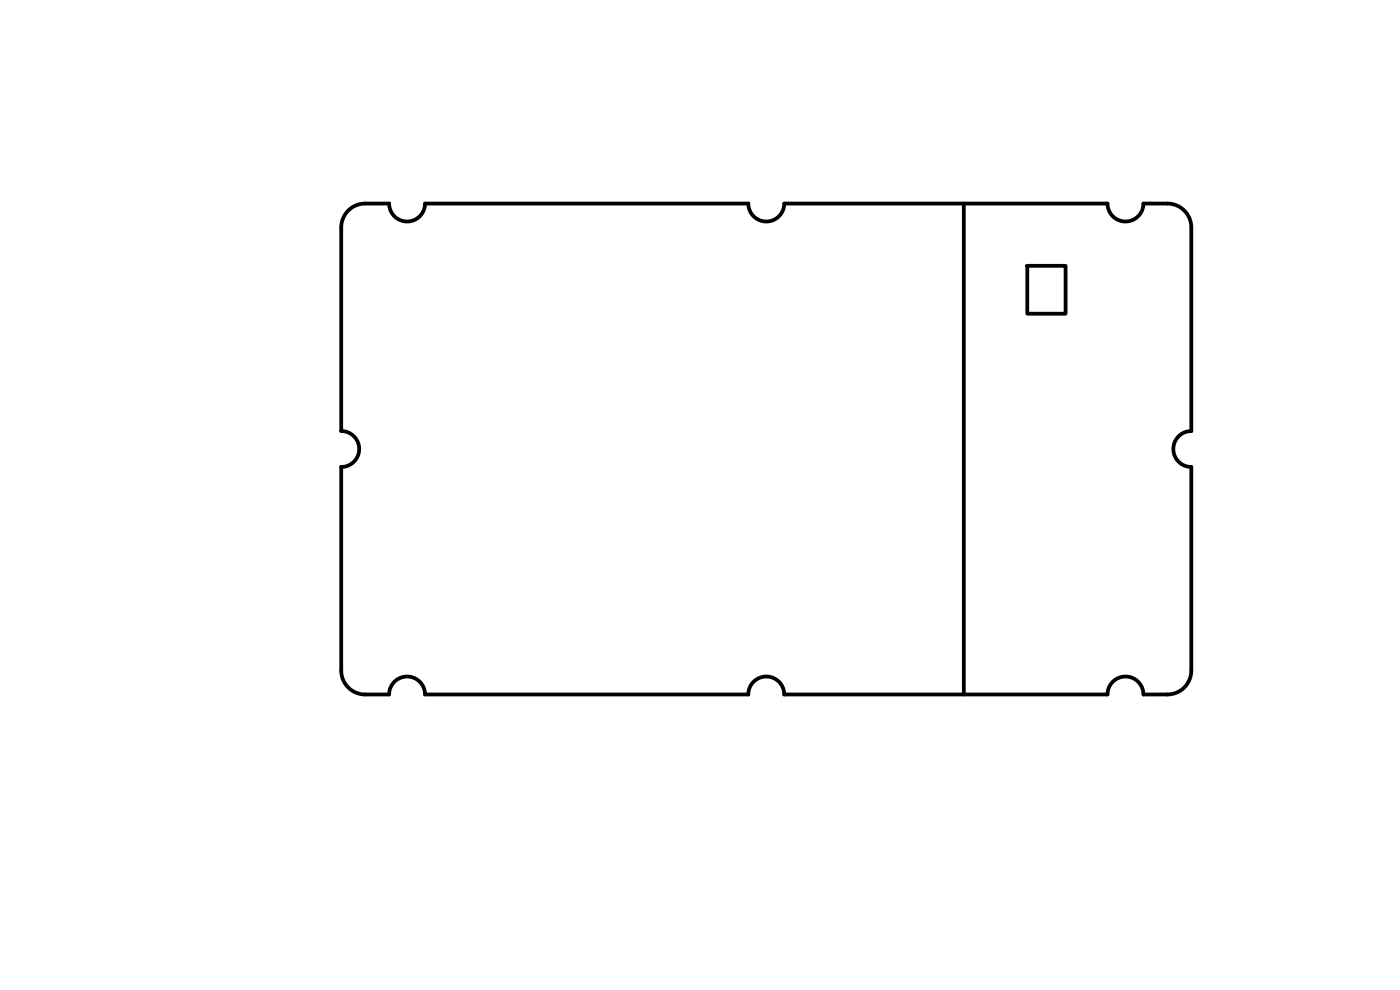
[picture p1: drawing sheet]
<svg xmlns="http://www.w3.org/2000/svg" width="297mm" height="210mm" viewBox="0 0 297 210" stroke-linecap="round" stroke-linejoin="round" font-family="sans-serif">
<path d="M73.9 44.7a5.1 5.1 0 0 1 3.6-1.5h5a3.8 3.8 0 0 0 3.9 3.8 3.8 3.8 0 0 0 3.8-3.8h68.5a3.8 3.8 0 0 0 3.9 3.8 3.8 3.8 0 0 0 3.8-3.8h68.5a3.8 3.8 0 0 0 3.9 3.8 3.8 3.8 0 0 0 3.8-3.8h5a5.1 5.1 0 0 1 5.1 5.1v43.1a3.8 3.8 0 0 0-3.8 3.9 3.8 3.8 0 0 0 3.8 3.8v43.1a5.1 5.1 0 0 1-5.1 5.1h-5a3.8 3.8 0 0 0-3.8-3.8 3.8 3.8 0 0 0-3.9 3.8h-68.5a3.8 3.8 0 0 0-3.8-3.8 3.8 3.8 0 0 0-3.9 3.8h-68.5a3.8 3.8 0 0 0-3.8-3.8 3.8 3.8 0 0 0-3.9 3.8h-5a5.1 5.1 0 0 1-5.1-5.1v-43.1a3.8 3.8 0 0 0 3.8-3.8 3.8 3.8 0 0 0-3.8-3.9v-43.1a5.1 5.1 0 0 1 1.5-3.6zM204.5 43.2v104.1M217.9 56.4h8.2v10.1h-8.2z" fill="none" stroke="#000" stroke-width=".8"/>
</svg>
